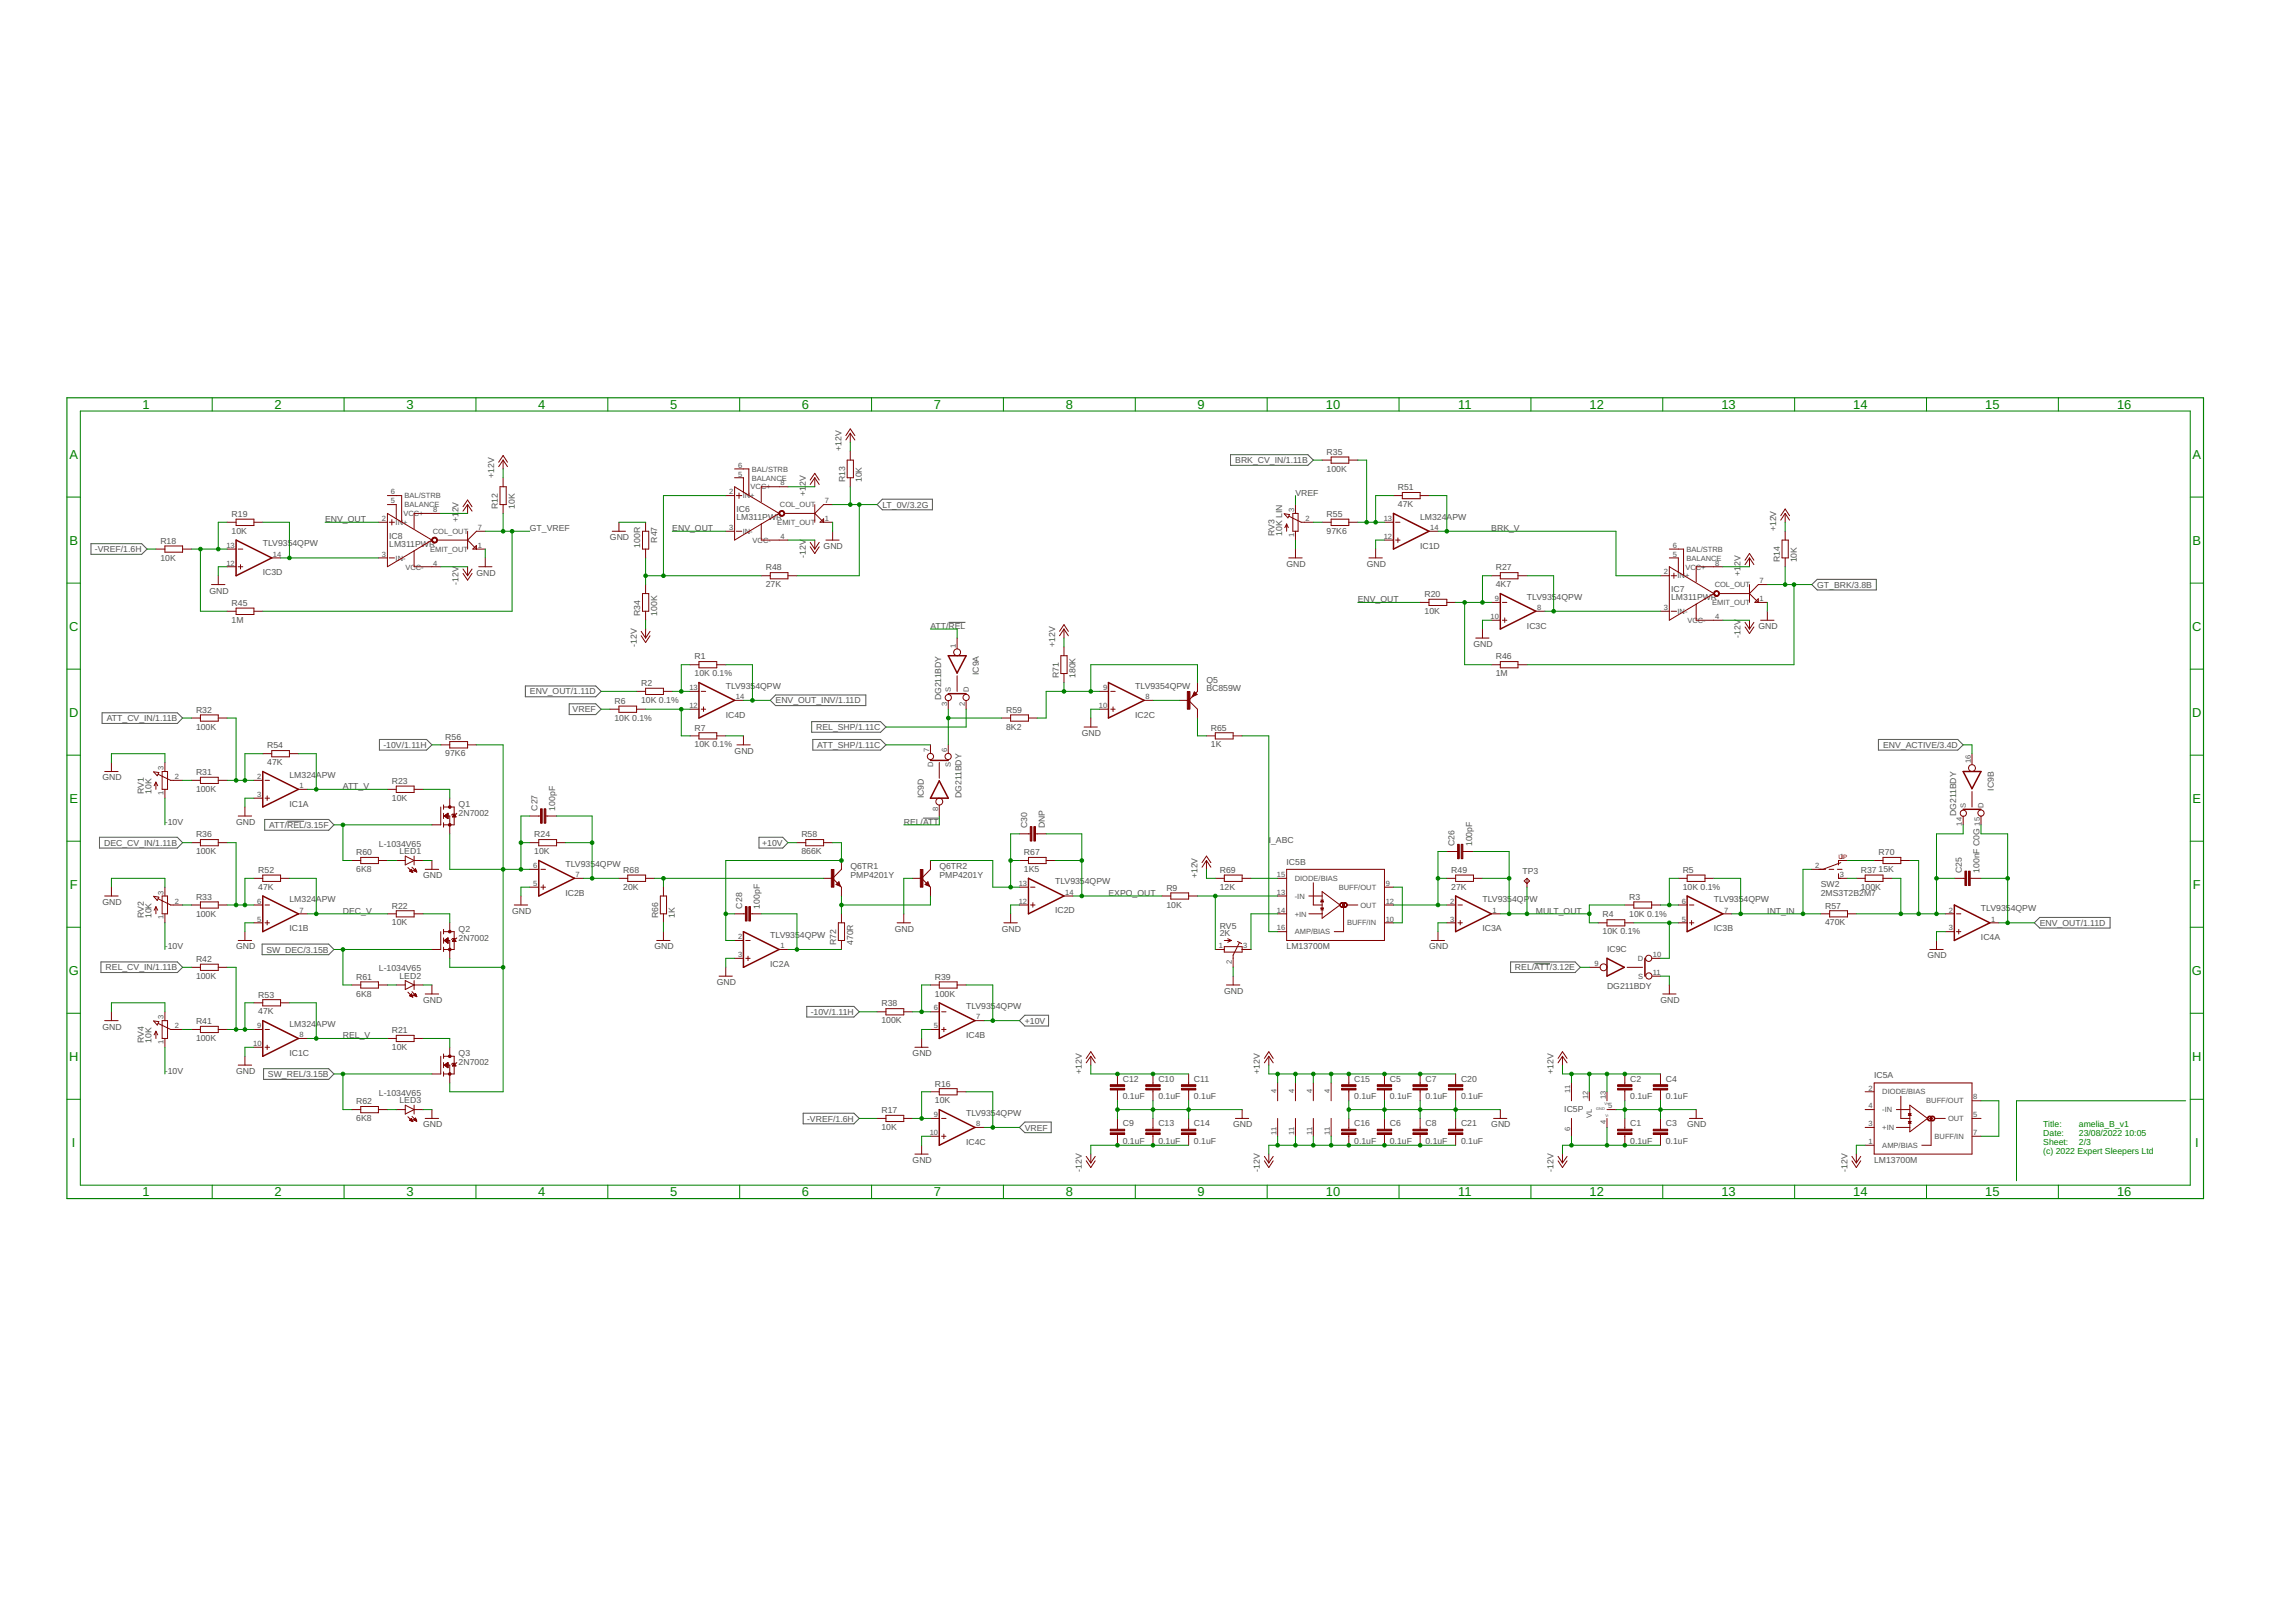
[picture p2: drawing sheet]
<svg xmlns="http://www.w3.org/2000/svg" width="297mm" height="210mm" viewBox="0 0 297 210" stroke-linecap="round" stroke-linejoin="round" font-family="sans-serif">
<defs><g id="words">
<g font-size="1.7" fill="#008000">
<text x="18.4" y="52.9">1</text>
<text x="35.5" y="52.9">2</text>
<text x="52.6" y="52.9">3</text>
<text x="69.6" y="52.9">4</text>
<text x="86.7" y="52.9">5</text>
<text x="103.8" y="52.9">6</text>
<text x="120.8" y="52.9">7</text>
<text x="137.9" y="52.9">8</text>
<text x="154.9" y="52.9">9</text>
<text x="171.5" y="52.9">10</text>
<text x="188.6" y="52.9">11</text>
<text x="205.6" y="52.9">12</text>
<text x="222.7" y="52.9">13</text>
<text x="239.8" y="52.9">14</text>
<text x="256.8" y="52.9">15</text>
<text x="273.9" y="52.9">16</text>
<text x="9" y="59.4">A</text>
<text x="283.7" y="59.4">A</text>
<text x="9" y="70.5">B</text>
<text x="283.7" y="70.5">B</text>
<text x="8.9" y="81.6">C</text>
<text x="283.6" y="81.6">C</text>
<text x="8.9" y="92.8">D</text>
<text x="283.6" y="92.8">D</text>
<text x="9" y="103.9">E</text>
<text x="283.7" y="103.9">E</text>
<text x="9" y="115">F</text>
<text x="283.7" y="115">F</text>
<text x="8.9" y="126.1">G</text>
<text x="283.6" y="126.1">G</text>
<text x="8.9" y="137.3">H</text>
<text x="283.6" y="137.3">H</text>
<text x="9.3" y="148.4">I</text>
<text x="284" y="148.4">I</text>
<text x="18.4" y="154.8">1</text>
<text x="35.5" y="154.8">2</text>
<text x="52.6" y="154.8">3</text>
<text x="69.6" y="154.8">4</text>
<text x="86.7" y="154.8">5</text>
<text x="103.8" y="154.8">6</text>
<text x="120.8" y="154.8">7</text>
<text x="137.9" y="154.8">8</text>
<text x="154.9" y="154.8">9</text>
<text x="171.5" y="154.8">10</text>
<text x="188.6" y="154.8">11</text>
<text x="205.6" y="154.8">12</text>
<text x="222.7" y="154.8">13</text>
<text x="239.8" y="154.8">14</text>
<text x="256.8" y="154.8">15</text>
<text x="273.9" y="154.8">16</text>
</g>
<g font-size="1.1" fill="#505050">
<text x="108.9" y="58.4" transform="rotate(-90 108.9 58.4)">+12V</text>
<text x="159.8" y="59.9">BRK_CV_IN/1.11B</text>
<text x="171.6" y="58.9">R35</text>
<text x="63.9" y="61.8" transform="rotate(-90 63.9 61.8)">+12V</text>
<text x="64.4" y="65.9" transform="rotate(-90 64.4 65.9)">R12</text>
<text x="66.6" y="65.9" transform="rotate(-90 66.6 65.9)">10K</text>
<text x="104.3" y="64.1" transform="rotate(-90 104.3 64.1)">+1</text>
<text x="104.3" y="62.9" transform="rotate(-90 104.3 62.9)">2V</text>
<text x="109.3" y="62.4" transform="rotate(-90 109.3 62.4)">R13</text>
<text x="111.5" y="62.4" transform="rotate(-90 111.5 62.4)">10K</text>
<text x="114.2" y="65.7">LT_0V/3.2G</text>
<text x="167.6" y="64.1">VREF</text>
<text x="171.6" y="61">100K</text>
<text x="180.8" y="65.6">47K</text>
<text x="180.8" y="63.5">R51</text>
<text x="12.3" y="71.5">-VREF/1.6H</text>
<text x="20.8" y="70.4">R18</text>
<text x="30" y="69.1">10K</text>
<text x="30" y="66.9">R19</text>
<text x="34" y="70.7">TLV9354QPW</text>
<text x="42.1" y="67.6">ENV_OUT</text>
<text x="50.4" y="70.8">LM311PWR</text>
<text x="50.4" y="69.7">IC8</text>
<text x="59.3" y="67.6" transform="rotate(-90 59.3 67.6)">+1</text>
<text x="59.3" y="66.3" transform="rotate(-90 59.3 66.3)">2V</text>
<text x="68.5" y="68.7">GT_VREF</text>
<text x="78.9" y="69.9">GND</text>
<text x="82.8" y="70.9" transform="rotate(-90 82.8 70.9)">100R</text>
<text x="85" y="70.2" transform="rotate(-90 85 70.2)">R47</text>
<text x="87" y="68.7">ENV_OUT</text>
<text x="95.3" y="67.3">LM311PWR</text>
<text x="95.3" y="66.3">IC6</text>
<text x="106.6" y="71">GND</text>
<text x="164.9" y="69.3" transform="rotate(-90 164.9 69.3)">RV3</text>
<text x="165.9" y="69.3" transform="rotate(-90 165.9 69.3)">10K LIN</text>
<text x="171.6" y="69.1">97K6</text>
<text x="171.6" y="66.9">R55</text>
<text x="183.7" y="67.2">LM324APW</text>
<text x="183.7" y="71">IC1D</text>
<text x="192.9" y="68.7">BRK_V</text>
<text x="229.8" y="68.7" transform="rotate(-90 229.8 68.7)">+12V</text>
<text x="20.8" y="72.5">10K</text>
<text x="27.1" y="76.8">GND</text>
<text x="34" y="74.4">IC3D</text>
<text x="59.3" y="75.7" transform="rotate(-90 59.3 75.7)">-12V</text>
<text x="61.6" y="74.5">GND</text>
<text x="99.1" y="76">27K</text>
<text x="99.1" y="73.8">R48</text>
<text x="104.3" y="72.2" transform="rotate(-90 104.3 72.2)">-12V</text>
<text x="166.4" y="73.4">GND</text>
<text x="175.7" y="78">ENV_OUT</text>
<text x="176.8" y="73.4">GND</text>
<text x="184.3" y="77.3">R20</text>
<text x="193.5" y="76">4K7</text>
<text x="193.5" y="73.8">R27</text>
<text x="197.5" y="77.6">TLV9354QPW</text>
<text x="216.2" y="77.7">LM311PWR</text>
<text x="216.2" y="76.6">IC7</text>
<text x="225.2" y="74.5" transform="rotate(-90 225.2 74.5)">+1</text>
<text x="225.2" y="73.2" transform="rotate(-90 225.2 73.2)">2V</text>
<text x="230.3" y="72.8" transform="rotate(-90 230.3 72.8)">R14</text>
<text x="232.4" y="72.8" transform="rotate(-90 232.4 72.8)">10K</text>
<text x="235.1" y="76.1">GT_BRK/3.8B</text>
<text x="30" y="80.6">1M</text>
<text x="30" y="78.4">R45</text>
<text x="82.4" y="83.7" transform="rotate(-90 82.4 83.7)">-12V</text>
<text x="82.8" y="79.7" transform="rotate(-90 82.8 79.7)">R34</text>
<text x="85" y="79.7" transform="rotate(-90 85 79.7)">100K</text>
<text x="120.4" y="81.4">ATT/REL</text>
<text x="136.5" y="83.7" transform="rotate(-90 136.5 83.7)">+12V</text>
<text x="184.3" y="79.5">10K</text>
<text x="190.6" y="83.7">GND</text>
<text x="197.5" y="81.4">IC3C</text>
<text x="225.2" y="82.6" transform="rotate(-90 225.2 82.6)">-12V</text>
<text x="227.5" y="81.4">GND</text>
<text x="68.6" y="89.9">ENV_OUT/1.11D</text>
<text x="82.9" y="88.8">R2</text>
<text x="89.9" y="87.5">10K 0.1%</text>
<text x="89.9" y="85.3">R1</text>
<text x="93.9" y="89.1">TLV9354QPW</text>
<text x="126.7" y="87.4" transform="rotate(-90 126.7 87.4)">IC9A</text>
<text x="137" y="87.7" transform="rotate(-90 137 87.7)">R71</text>
<text x="139.1" y="87.7" transform="rotate(-90 139.1 87.7)">180K</text>
<text x="146.9" y="89.1">TLV9354QPW</text>
<text x="156.1" y="89.5">BC859W</text>
<text x="156.1" y="88.3">Q5</text>
<text x="193.5" y="87.5">1M</text>
<text x="193.5" y="85.3">R46</text>
<text x="13.8" y="93.3">ATT_CV_IN/1.11B</text>
<text x="25.4" y="94.4">100K</text>
<text x="25.4" y="92.2">R32</text>
<text x="57.6" y="95.7">R56</text>
<text x="74.1" y="92.2">VREF</text>
<text x="79.5" y="93.3">10K 0.1%</text>
<text x="79.5" y="91.1">R6</text>
<text x="82.9" y="91">10K 0.1%</text>
<text x="89.9" y="94.6">R7</text>
<text x="93.9" y="92.9">IC4D</text>
<text x="100.3" y="91">ENV_OUT_INV/1.11D</text>
<text x="105.6" y="94.5">REL_SHP/1.11C</text>
<text x="121.8" y="90.6" transform="rotate(-90 121.8 90.6)">DG211BDY</text>
<text x="130.2" y="94.4">8K2</text>
<text x="130.2" y="92.2">R59</text>
<text x="140" y="95.2">GND</text>
<text x="146.9" y="92.9">IC2C</text>
<text x="156.7" y="94.6">R65</text>
<text x="13.3" y="101">GND</text>
<text x="25.4" y="100.3">R31</text>
<text x="34.6" y="99">47K</text>
<text x="34.6" y="96.9">R54</text>
<text x="37.5" y="100.6">LM324APW</text>
<text x="49.6" y="96.8">-10V/1.11H</text>
<text x="50.7" y="101.5">R23</text>
<text x="57.6" y="97.9">97K6</text>
<text x="89.9" y="96.7">10K 0.1%</text>
<text x="95" y="97.5">GND</text>
<text x="105.7" y="96.8">ATT_SHP/1.11C</text>
<text x="156.7" y="96.7">1K</text>
<text x="243.6" y="96.8">ENV_ACTIVE/3.4D</text>
<text x="18.6" y="102.7" transform="rotate(-90 18.6 102.7)">RV1</text>
<text x="19.6" y="102.7" transform="rotate(-90 19.6 102.7)">10K</text>
<text x="21.3" y="106.7">-10V</text>
<text x="25.4" y="102.5">100K</text>
<text x="30.5" y="106.7">GND</text>
<text x="34.8" y="107.1">ATT/REL/3.15F</text>
<text x="37.5" y="104.4">IC1A</text>
<text x="44.4" y="102.1">ATT_V</text>
<text x="50.7" y="103.6">10K</text>
<text x="59.3" y="105.6">2N7002</text>
<text x="59.3" y="104.4">Q1</text>
<text x="69.5" y="104.9" transform="rotate(-90 69.5 104.9)">C27</text>
<text x="71.8" y="104.9" transform="rotate(-90 71.8 104.9)">100pF</text>
<text x="116.9" y="106.7">REL/ATT</text>
<text x="119.5" y="103.3" transform="rotate(-90 119.5 103.3)">IC9D</text>
<text x="124.4" y="103.3" transform="rotate(-90 124.4 103.3)">DG211BDY</text>
<text x="132.9" y="107.2" transform="rotate(-90 132.9 107.2)">C30</text>
<text x="135.2" y="107.2" transform="rotate(-90 135.2 107.2)">DNP</text>
<text x="253.1" y="105.6" transform="rotate(-90 253.1 105.6)">DG211BDY</text>
<text x="258" y="102.3" transform="rotate(-90 258 102.3)">IC9B</text>
<text x="13.5" y="109.5">DEC_CV_IN/1.11B</text>
<text x="25.4" y="110.5">100K</text>
<text x="25.4" y="108.4">R36</text>
<text x="33.4" y="113">R52</text>
<text x="46.1" y="112.8">6K8</text>
<text x="46.1" y="110.7">R60</text>
<text x="49" y="109.6">L-1034V65</text>
<text x="51.7" y="110.5">LED1</text>
<text x="54.7" y="113.7">GND</text>
<text x="69.1" y="110.5">10K</text>
<text x="69.1" y="108.4">R24</text>
<text x="73.2" y="112.2">TLV9354QPW</text>
<text x="80.6" y="113">R68</text>
<text x="98.6" y="109.5">+10V</text>
<text x="103.7" y="110.5">866K</text>
<text x="103.7" y="108.4">R58</text>
<text x="110" y="113.7">PMP4201Y</text>
<text x="110" y="112.5">Q6TR1</text>
<text x="121.5" y="113.7">PMP4201Y</text>
<text x="121.5" y="112.5">Q6TR2</text>
<text x="132.5" y="112.8">1K5</text>
<text x="132.5" y="110.7">R67</text>
<text x="154.9" y="113.7" transform="rotate(-90 154.9 113.7)">+12V</text>
<text x="157.8" y="113">R69</text>
<text x="164.1" y="109">I</text>
<text x="164.5" y="109">_ABC</text>
<text x="166.4" y="111.9">IC5B</text>
<text x="187.8" y="113">R49</text>
<text x="188.2" y="109.5" transform="rotate(-90 188.2 109.5)">C26</text>
<text x="190.5" y="109.5" transform="rotate(-90 190.5 109.5)">100pF</text>
<text x="197" y="113.1">TP3</text>
<text x="217.7" y="113">R5</text>
<text x="240.7" y="113">R37</text>
<text x="243" y="112.8">15K</text>
<text x="243" y="110.7">R70</text>
<text x="253.8" y="113" transform="rotate(-90 253.8 113)">C25</text>
<text x="256.1" y="113" transform="rotate(-90 256.1 113)">100nF C0G</text>
<text x="13.3" y="117.1">GND</text>
<text x="18.6" y="118.8" transform="rotate(-90 18.6 118.8)">RV2</text>
<text x="19.6" y="118.8" transform="rotate(-90 19.6 118.8)">10K</text>
<text x="25.4" y="118.6">100K</text>
<text x="25.4" y="116.4">R33</text>
<text x="33.4" y="115.2">47K</text>
<text x="37.5" y="116.8">LM324APW</text>
<text x="44.4" y="118.3">DEC_V</text>
<text x="50.7" y="119.8">10K</text>
<text x="50.7" y="117.6">R22</text>
<text x="66.2" y="118.3">GND</text>
<text x="73.2" y="115.9">IC2B</text>
<text x="80.6" y="115.2">20K</text>
<text x="85.1" y="118.8" transform="rotate(-90 85.1 118.8)">R66</text>
<text x="87.3" y="118.8" transform="rotate(-90 87.3 118.8)">1K</text>
<text x="96" y="117.6" transform="rotate(-90 96 117.6)">C28</text>
<text x="98.3" y="117.6" transform="rotate(-90 98.3 117.6)">100pF</text>
<text x="136.5" y="114.5">TLV9354QPW</text>
<text x="136.5" y="118.2">IC2D</text>
<text x="143.4" y="116">EXPO_OUT</text>
<text x="150.9" y="117.5">10K</text>
<text x="150.9" y="115.3">R9</text>
<text x="157.8" y="115.2">12K</text>
<text x="187.8" y="115.2">27K</text>
<text x="191.8" y="116.8">TLV9354QP</text>
<text x="197.9" y="116.8">W</text>
<text x="198.7" y="118.3">MULT_OUT</text>
<text x="207.3" y="118.7">R4</text>
<text x="210.8" y="118.6">10K 0.1%</text>
<text x="210.8" y="116.4">R3</text>
<text x="217.7" y="115.2">10K 0.1%</text>
<text x="221.7" y="116.8">TLV9354QPW</text>
<text x="228.6" y="118.3">INT_IN</text>
<text x="235.6" y="116">2MS3T2B2M7</text>
<text x="235.6" y="114.8">SW2</text>
<text x="236.1" y="119.8">470K</text>
<text x="236.1" y="117.6">R57</text>
<text x="240.7" y="115.2">100K</text>
<text x="256.3" y="117.9">TLV9354QPW</text>
<text x="263.9" y="119.8">ENV_OUT/1.11D</text>
<text x="13.7" y="125.6">REL_CV_IN/1.11B</text>
<text x="21.3" y="122.9">-10V</text>
<text x="25.4" y="124.5">R42</text>
<text x="30.5" y="122.9">GND</text>
<text x="34.5" y="123.3">SW_DEC/3.15B</text>
<text x="37.5" y="120.5">IC1B</text>
<text x="49" y="125.7">L-1034V65</text>
<text x="59.3" y="121.7">2N7002</text>
<text x="59.3" y="120.6">Q2</text>
<text x="84.7" y="122.9">GND</text>
<text x="99.6" y="121.4">TLV9354QPW</text>
<text x="99.6" y="125.1">IC2A</text>
<text x="108.2" y="122.3" transform="rotate(-90 108.2 122.3)">R72</text>
<text x="110.4" y="122.3" transform="rotate(-90 110.4 122.3)">470R</text>
<text x="115.8" y="120.6">GND</text>
<text x="129.6" y="120.6">GND</text>
<text x="157.8" y="121.1">2K</text>
<text x="157.8" y="120.2">RV5</text>
<text x="166.4" y="122.9">LM13700M</text>
<text x="184.9" y="122.9">GND</text>
<text x="191.8" y="120.5">IC3A</text>
<text x="196" y="125.6">REL/ATT/3.12E</text>
<text x="207.3" y="120.9">10K 0.1%</text>
<text x="207.9" y="123.2">IC9C</text>
<text x="221.7" y="120.5">IC3B</text>
<text x="249.4" y="124">GND</text>
<text x="256.3" y="121.7">IC4A</text>
<text x="25.4" y="126.7">100K</text>
<text x="33.4" y="131.3">47K</text>
<text x="33.4" y="129.1">R53</text>
<text x="46.1" y="129">6K8</text>
<text x="46.1" y="126.8">R61</text>
<text x="51.7" y="126.7">LED2</text>
<text x="54.7" y="129.8">GND</text>
<text x="92.7" y="127.5">GND</text>
<text x="104.9" y="131.3">-10V/1.11H</text>
<text x="114" y="130.2">R38</text>
<text x="121" y="129">100K</text>
<text x="121" y="126.8">R39</text>
<text x="125" y="130.6">TLV9354QPW</text>
<text x="158.4" y="128.6">GND</text>
<text x="207.9" y="128">DG211BDY</text>
<text x="214.8" y="129.8">GND</text>
<text x="13.3" y="133.2">GND</text>
<text x="18.6" y="135" transform="rotate(-90 18.6 135)">RV4</text>
<text x="19.6" y="135" transform="rotate(-90 19.6 135)">10K</text>
<text x="25.4" y="134.7">100K</text>
<text x="25.4" y="132.6">R41</text>
<text x="37.5" y="132.9">LM324APW</text>
<text x="37.5" y="136.6">IC1C</text>
<text x="44.4" y="134.4">REL_V</text>
<text x="50.7" y="135.9">10K</text>
<text x="50.7" y="133.7">R21</text>
<text x="59.3" y="137.8">2N7002</text>
<text x="59.3" y="136.7">Q3</text>
<text x="114" y="132.4">100K</text>
<text x="118.1" y="136.7">GND</text>
<text x="125" y="134.3">IC4B</text>
<text x="132.6" y="132.5">+10V</text>
<text x="21.3" y="139">-10V</text>
<text x="30.5" y="139">GND</text>
<text x="34.7" y="139.4">SW_REL/3.15B</text>
<text x="46.1" y="142.9">R62</text>
<text x="49" y="141.8">L-1034V65</text>
<text x="51.7" y="142.8">LED3</text>
<text x="121" y="142.8">10K</text>
<text x="121" y="140.6">R16</text>
<text x="140" y="139" transform="rotate(-90 140 139)">+12V</text>
<text x="145.3" y="142.3">0.1uF</text>
<text x="145.3" y="140">C12</text>
<text x="149.9" y="142.3">0.1uF</text>
<text x="149.9" y="140">C10</text>
<text x="154.5" y="142.3">0.1uF</text>
<text x="154.5" y="140">C11</text>
<text x="163" y="139" transform="rotate(-90 163 139)">+12V</text>
<text x="175.2" y="142.3">0.1uF</text>
<text x="175.2" y="140">C15</text>
<text x="179.8" y="142.3">0.1uF</text>
<text x="179.8" y="140">C5</text>
<text x="184.4" y="142.3">0.1uF</text>
<text x="184.4" y="140">C7</text>
<text x="189" y="142.3">0.1uF</text>
<text x="189" y="140">C20</text>
<text x="201" y="139" transform="rotate(-90 201 139)">+12V</text>
<text x="202.4" y="143.9">IC5P</text>
<text x="210.9" y="142.3">0.1uF</text>
<text x="210.9" y="140">C2</text>
<text x="215.5" y="142.3">0.1uF</text>
<text x="215.5" y="140">C4</text>
<text x="242.5" y="139.6">IC5A</text>
<text x="46.1" y="145.1">6K8</text>
<text x="54.7" y="145.9">GND</text>
<text x="104.4" y="145.1">-VREF/1.6H</text>
<text x="114" y="146.2">10K</text>
<text x="114" y="144.1">R17</text>
<text x="125" y="144.4">TLV9354QPW</text>
<text x="125" y="148.1">IC4C</text>
<text x="132.6" y="146.3">VREF</text>
<text x="145.3" y="148">0.1uF</text>
<text x="145.3" y="145.7">C9</text>
<text x="149.9" y="148">0.1uF</text>
<text x="149.9" y="145.7">C13</text>
<text x="154.5" y="148">0.1uF</text>
<text x="154.5" y="145.7">C14</text>
<text x="159.5" y="145.9">GND</text>
<text x="175.2" y="148">0.1uF</text>
<text x="175.2" y="145.7">C16</text>
<text x="179.8" y="148">0.1uF</text>
<text x="179.8" y="145.7">C6</text>
<text x="184.4" y="148">0.1uF</text>
<text x="184.4" y="145.7">C8</text>
<text x="189" y="148">0.1uF</text>
<text x="189" y="145.7">C21</text>
<text x="192.9" y="145.9">GND</text>
<text x="210.9" y="148">0.1uF</text>
<text x="210.9" y="145.7">C1</text>
<text x="215.5" y="148">0.1uF</text>
<text x="215.5" y="145.7">C3</text>
<text x="218.3" y="145.9">GND</text>
<text x="118.1" y="150.5">GND</text>
<text x="140" y="151.7" transform="rotate(-90 140 151.7)">-12V</text>
<text x="163" y="151.7" transform="rotate(-90 163 151.7)">-12V</text>
<text x="201" y="151.7" transform="rotate(-90 201 151.7)">-12V</text>
<text x="239" y="151.7" transform="rotate(-90 239 151.7)">-12V</text>
<text x="242.5" y="150.5">LM13700M</text>
</g>
<g font-size="1.1" fill="#008000">
<text x="264.3" y="145.9">Title:</text>
<text x="264.3" y="147">Date:</text>
<text x="264.3" y="148.2">Sheet:</text>
<text x="264.3" y="149.4">(c) 2022 Expert Sleepers Ltd</text>
<text x="269" y="145.9">amelia_B_v1</text>
<text x="269" y="147">23/08/2022</text>
<text x="269" y="148.2">2/3</text>
<text x="274.9" y="147">10:05</text>
</g>
<g font-size="1" fill="#505050">
<text x="50.6" y="64">6</text>
<text x="50.6" y="65.1">5</text>
<text x="52.3" y="64.5">BAL/STRB</text>
<text x="52.3" y="65.6">BALANCE</text>
<text x="94.3" y="64">2</text>
<text x="95.5" y="60.5">6</text>
<text x="95.5" y="61.7">5</text>
<text x="96.1" y="64.5">IN+</text>
<text x="97.1" y="63.3">VCC+</text>
<text x="97.2" y="61">BAL/STRB</text>
<text x="97.2" y="62.2">BALANCE</text>
<text x="100.9" y="65.6">COL_OUT</text>
<text x="101" y="62.8">8</text>
<text x="106.7" y="65.1">7</text>
<text x="29.3" y="70.9">13</text>
<text x="49.4" y="67.4">2</text>
<text x="51.2" y="67.9">IN+</text>
<text x="52.2" y="66.8">VCC+</text>
<text x="55.6" y="71.4">EMIT_OUT</text>
<text x="56" y="69.1">COL_OUT</text>
<text x="56" y="66.3">8</text>
<text x="61.8" y="70.9">1</text>
<text x="61.8" y="68.6">7</text>
<text x="94.3" y="68.6">3</text>
<text x="96.1" y="69.1">IN-</text>
<text x="97.4" y="70.3">VCC-</text>
<text x="100.6" y="67.9">EMIT_OUT</text>
<text x="101" y="69.7">4</text>
<text x="106.7" y="67.4">1</text>
<text x="167.4" y="69.5" transform="rotate(-90 167.4 69.5)">1</text>
<text x="167.4" y="66.3" transform="rotate(-90 167.4 66.3)">3</text>
<text x="168.9" y="67.4">2</text>
<text x="179" y="67.4">13</text>
<text x="179" y="69.7">12</text>
<text x="185" y="68.6">14</text>
<text x="216.4" y="70.9">6</text>
<text x="218.2" y="71.4">BAL/STRB</text>
<text x="29.3" y="73.2">12</text>
<text x="35.3" y="72">14</text>
<text x="49.4" y="72">3</text>
<text x="51.2" y="72.5">IN-</text>
<text x="52.4" y="73.7">VCC-</text>
<text x="56" y="73.2">4</text>
<text x="193.4" y="77.8">9</text>
<text x="215.3" y="74.3">2</text>
<text x="216.4" y="72">5</text>
<text x="217" y="74.8">IN+</text>
<text x="218" y="73.7">VCC+</text>
<text x="218.2" y="72.5">BALANCE</text>
<text x="221.8" y="76">COL_OUT</text>
<text x="221.9" y="73.2">8</text>
<text x="227.6" y="77.8">1</text>
<text x="227.6" y="75.5">7</text>
<text x="123.7" y="83.8" transform="rotate(-90 123.7 83.8)">1</text>
<text x="192.8" y="80.1">10</text>
<text x="198.9" y="78.9">8</text>
<text x="215.3" y="78.9">3</text>
<text x="217" y="79.5">IN-</text>
<text x="218.3" y="80.6">VCC-</text>
<text x="221.5" y="78.3">EMIT_OUT</text>
<text x="221.9" y="80.1">4</text>
<text x="89.2" y="89.3">13</text>
<text x="123" y="89.6" transform="rotate(-90 123 89.6)">S</text>
<text x="125.3" y="89.6" transform="rotate(-90 125.3 89.6)">D</text>
<text x="142.7" y="89.3">9</text>
<text x="89.2" y="91.6">12</text>
<text x="95.2" y="90.5">14</text>
<text x="122.5" y="91.3" transform="rotate(-90 122.5 91.3)">3</text>
<text x="124.8" y="91.3" transform="rotate(-90 124.8 91.3)">2</text>
<text x="142.2" y="91.6">10</text>
<text x="148.2" y="90.5">8</text>
<text x="21.2" y="99.7" transform="rotate(-90 21.2 99.7)">3</text>
<text x="22.6" y="100.8">2</text>
<text x="33.3" y="100.8">2</text>
<text x="38.8" y="102">1</text>
<text x="120.2" y="97.4" transform="rotate(-90 120.2 97.4)">7</text>
<text x="120.7" y="99.3" transform="rotate(-90 120.7 99.3)">D</text>
<text x="122.5" y="97.4" transform="rotate(-90 122.5 97.4)">6</text>
<text x="123" y="99.2" transform="rotate(-90 123 99.2)">S</text>
<text x="255" y="98.8" transform="rotate(-90 255 98.8)">16</text>
<text x="21.2" y="102.9" transform="rotate(-90 21.2 102.9)">1</text>
<text x="33.3" y="103.1">3</text>
<text x="121.4" y="104.9" transform="rotate(-90 121.4 104.9)">8</text>
<text x="253.8" y="106.8" transform="rotate(-90 253.8 106.8)">14</text>
<text x="254.3" y="104.5" transform="rotate(-90 254.3 104.5)">S</text>
<text x="256.1" y="106.8" transform="rotate(-90 256.1 106.8)">15</text>
<text x="256.6" y="104.5" transform="rotate(-90 256.6 104.5)">D</text>
<text x="69" y="112.3">6</text>
<text x="74.5" y="113.5">7</text>
<text x="165.2" y="113.5">15</text>
<text x="234.8" y="112.3">2</text>
<text x="238" y="113.5">3</text>
<text x="238" y="111.2">1</text>
<text x="21.2" y="119" transform="rotate(-90 21.2 119)">1</text>
<text x="21.2" y="115.8" transform="rotate(-90 21.2 115.8)">3</text>
<text x="22.6" y="116.9">2</text>
<text x="33.3" y="116.9">6</text>
<text x="33.3" y="119.3">5</text>
<text x="38.8" y="118.1">7</text>
<text x="69" y="114.6">5</text>
<text x="131.8" y="114.6">13</text>
<text x="131.8" y="116.9">12</text>
<text x="137.8" y="115.8">14</text>
<text x="165.2" y="118.1">14</text>
<text x="165.2" y="115.8">13</text>
<text x="167.5" y="118.6">+IN</text>
<text x="167.5" y="116.3">-IN</text>
<text x="167.5" y="114">DIODE/BIAS</text>
<text x="173.2" y="115.2">BUFF/OUT</text>
<text x="174.3" y="119.8">BUFF/IN</text>
<text x="176" y="117.5">OUT</text>
<text x="179.3" y="119.3">10</text>
<text x="179.3" y="114.6">9</text>
<text x="179.3" y="116.9">12</text>
<text x="187.6" y="116.9">2</text>
<text x="187.6" y="119.3">3</text>
<text x="193.1" y="118.1">1</text>
<text x="217.6" y="116.9">6</text>
<text x="217.6" y="119.3">5</text>
<text x="223" y="118.1">7</text>
<text x="252.1" y="118.1">2</text>
<text x="257.6" y="119.3">1</text>
<text x="95.5" y="121.6">2</text>
<text x="95.5" y="123.9">3</text>
<text x="101" y="122.7">1</text>
<text x="157.7" y="122.7">1</text>
<text x="159.4" y="124.7" transform="rotate(-90 159.4 124.7)">2</text>
<text x="160.8" y="122.7">3</text>
<text x="165.2" y="120.4">16</text>
<text x="167.5" y="120.9">AMP/BIAS</text>
<text x="206.3" y="125">9</text>
<text x="211.9" y="124.4">D</text>
<text x="213.8" y="123.9">10</text>
<text x="252.1" y="120.4">3</text>
<text x="21.2" y="131.9" transform="rotate(-90 21.2 131.9)">3</text>
<text x="120.8" y="130.8">6</text>
<text x="126.3" y="131.9">7</text>
<text x="212" y="126.7">S</text>
<text x="213.8" y="126.2">11</text>
<text x="21.2" y="135.1" transform="rotate(-90 21.2 135.1)">1</text>
<text x="22.6" y="133.1">2</text>
<text x="32.8" y="135.4">10</text>
<text x="33.3" y="133.1">9</text>
<text x="38.8" y="134.2">8</text>
<text x="120.8" y="133.1">5</text>
<text x="165.1" y="141.4" transform="rotate(-90 165.1 141.4)">4</text>
<text x="167.4" y="141.4" transform="rotate(-90 167.4 141.4)">4</text>
<text x="169.7" y="141.4" transform="rotate(-90 169.7 141.4)">4</text>
<text x="172" y="141.4" transform="rotate(-90 172 141.4)">4</text>
<text x="203.1" y="141.4" transform="rotate(-90 203.1 141.4)">11</text>
<text x="205.4" y="142.3" transform="rotate(-90 205.4 142.3)">12</text>
<text x="207.7" y="142.3" transform="rotate(-90 207.7 142.3)">13</text>
<text x="208.1" y="143.4">5</text>
<text x="241.7" y="143.4">4</text>
<text x="241.7" y="141.1">2</text>
<text x="243.5" y="143.9">-IN</text>
<text x="243.5" y="141.6">DIODE/BIAS</text>
<text x="249.2" y="142.8">BUFF/OUT</text>
<text x="255.3" y="142.3">8</text>
<text x="120.3" y="146.9">10</text>
<text x="120.8" y="144.6">9</text>
<text x="126.3" y="145.7">8</text>
<text x="165.1" y="146.8" transform="rotate(-90 165.1 146.8)">11</text>
<text x="167.4" y="146.8" transform="rotate(-90 167.4 146.8)">11</text>
<text x="169.7" y="146.8" transform="rotate(-90 169.7 146.8)">11</text>
<text x="172" y="146.8" transform="rotate(-90 172 146.8)">11</text>
<text x="203.1" y="146.4" transform="rotate(-90 203.1 146.4)">6</text>
<text x="206" y="144.7" transform="rotate(-90 206 144.7)">VL</text>
<text x="207.7" y="145.5" transform="rotate(-90 207.7 145.5)">4</text>
<text x="241.7" y="145.7">3</text>
<text x="241.7" y="148">1</text>
<text x="243.5" y="146.2">+IN</text>
<text x="243.5" y="148.5">AMP/BIAS</text>
<text x="250.3" y="147.4">BUFF/IN</text>
<text x="252" y="145.1">OUT</text>
<text x="255.3" y="146.9">7</text>
<text x="255.3" y="144.6">5</text>
</g>
<text font-size=".8" fill="#800000" x="237.9" y="111.1">UP</text>
<g font-size=".5" fill="#505050">
<text x="206.5" y="143.7">GND</text>
<text x="207.6" y="143">V+</text>
<text x="207.7" y="144.5">V-</text>
</g>
</g></defs>
<g fill="none" stroke="#505050" stroke-width=".13">
<path d="M159.2 58.8h10l.7 .7-.7 .7h-10zM11.8 70.4h6.5l.7 .7-.7 .6h-6.5zM114.2 64.6h6.4v1.4h-6.4l-.7-.7zM234.4 75.6l.7-.6h7.6v1.3h-7.6zM13.2 92.2h9.7l.7 .7-.7 .7h-9.7zM49.1 95.7h6.1l.7 .7-.7 .7h-6.1zM68 88.8h9.1l.7 .7-.7 .7h-9.1zM73.6 91.1h3.5l.7 .7-.7 .7h-3.5zM100.3 89.9h11.7v1.4h-11.7l-.6-.7zM105 93.4h8.9l.7 .7-.7 .7h-8.9zM105.2 95.7h8.7l.7 .7-.7 .7h-8.7zM122.7 80.5h2.2"/>
<path d="M243 95.7h10.3l.7 .7-.7 .7h-10.3zM12.9 108.4h10l.7 .7-.7 .6h-10zM34.2 106h8.3l.7 .7-.7 .7h-8.3zM37.2 106.3h2.1M98.2 108.4h3.1l.6 .7-.6 .6h-3.1zM119.4 105.9h2.1M263.2 119.4l.7-.7h9.1v1.4h-9.1zM13.1 124.5h9.8l.7 .7-.7 .7h-9.8zM33.9 122.2h8.6l.7 .7-.7 .6h-8.6zM34.1 138.3h8.4l.7 .7-.7 .7h-8.4zM104.4 130.2h6.1l.7 .7-.7 .7h-6.1zM131.9 132.1l.7-.7h3.1v1.4h-3.1z"/>
<path d="M195.4 124.5h8.4l.6 .7-.6 .7h-8.4zM198.5 124.7h2M103.9 144.1h6.6l.7 .6-.7 .7h-6.6zM132.6 145.2h3.4v1.4h-3.4l-.7-.7z"/>
</g>
<g fill="none" stroke="#800000" stroke-width=".13">
<path d="M64.5 59.8l.6-.9 .6 .9M65.1 59.5v1.2M65.1 59.5l.6 .9M65.1 59.5l-.6 .9M109.4 56.4l.6-.9 .6 .9M109.6 59.5h.8v2.3h-.8zM110 56.1v1.1M110 58.4v1.1M110 56.1l.6 .8M110 56.1l-.6 .8M171 59.5h1.2M172.2 59.1h2.3v.8h-2.3z"/>
<path d="M174.5 59.5h1.2M20.2 71.1h1.1M21.3 70.7h2.3v.8h-2.3zM23.6 71.1h1.2M27.4 75.6h1.7M28.2 74.5v1.1M29.4 71.1h1.1M29.4 67.6h1.1M29.4 73.3h1.1M29.4 79.1h1.1M30.5 67.2h2.4v.8h-2.4zM30.5 78.7h2.4v.8h-2.4z"/>
<path d="M30.8 71.1h.6M30.8 73.3h.6M31.1 73.1v.5M32.9 67.6h1.1M32.9 79.1h1.1M35.2 72.2h1.1M49 67.6h1.1M49 72.2h1.1M50.1 65.3h1.2v1.8M50.1 64.1h1.9v3.4M50.4 67.6h.6M50.4 72.2h.6"/>
<path d="M50.7 67.2v.7M51.3 67.1l-1.2-.7v6.9l3.5-2M51.3 67.1l4.6 2.8-2.3 1.4M53.6 71.3v2h3.4M56.6 69.9h3.9M57 66.4h-3.4v2M59.9 65.6l.6-.9 .6 .9M59.9 73.6l.6 .9M59.9 74.2l.6 .9 .6-.9M60.5 65.3v1.1M60.5 68.7v2.4M60.5 73.3v1.2"/>
<path d="M60.5 69.9l1.1 1.2v-.5l-.4 .5h1.6M60.5 65.3l.6 .8M60.5 65.3l-.6 .8M61.1 73.6l-.6 .9M61.9 73.3h1.7M62.8 68.7h-1.2l-1.1 1.2M62.8 72.2v1.1M64.7 63h.8v2.3h-.8zM65.1 61.8v1.2M65.1 65.3v1.1M79.2 68.7h1.7M80.1 67.6v1.1"/>
<path d="M83.1 68.7h.8v2.4h-.8zM83.1 76.8h.8v2.3h-.8zM83.5 67.6v1.1M83.5 71.1v1.1M83.5 75.6v1.2M83.5 79.1v1.2M93.9 68.7h1.1M93.9 64.1h1.1M95 61.8h1.2v1.9M95 60.7h1.9v3.3M95.3 68.7h.7M95.3 64.1h.7"/>
<path d="M95.6 63.8v.7M96.2 63.7l-1.2-.7v6.9l3.5-2.1M96.2 63.7l4.6 2.7-2.3 1.4M98.5 67.8v2.1h3.4M98.5 74.5h1.2M99.7 74.1h2.2v.8h-2.2zM101.5 66.4h3.9M101.9 63h-3.4v1.9M101.9 74.5h1.2M104.8 62.1l.6-.8 .6 .8M104.8 70.2l.6 .9M104.8 70.8l.6 .8 .6-.8"/>
<path d="M105.4 66.4l1.2 1.2v-.5l-.5 .5h1.6M105.4 61.8v1.2M105.4 65.3v2.3M105.4 69.9v1.2M105.4 61.8l.6 .9M105.4 61.8l-.6 .9M106 70.2l-.6 .9M106.8 69.9h1.8M107.7 65.3h-1.1l-1.2 1.1M107.7 68.7v1.2M110 61.8v1.2M166.1 66.5l.7 .1-.2 .4z"/>
<path d="M166.5 67.8v.9M166.5 67.8l-.3 .5M166.5 67.8l.2 .5M166.7 72.2h1.8M166.8 66.8l1.5 .8h1.6M167.3 66.4h.6v2.3h-.6zM167.6 65.3v1.1M167.6 68.7v1.2M167.6 71.1v1.1M171 67.6h1.2M172.2 67.2h2.3v.8h-2.3zM174.5 67.6h1.2"/>
<path d="M177.1 72.2h1.7M178 71.1v1.1M179.1 67.6h1.2M179.1 69.9h1.2M180.3 64.1h1.1M180.6 67.6h.5M180.6 69.9h.5M180.8 69.6v.6M181.4 63.7h2.3v.8h-2.3zM183.7 64.1h1.2M183.7 78h1.2M184.9 68.7h1.1"/>
<path d="M184.9 77.6h2.3v.8h-2.3zM187.2 78h1.1M192.9 78h1.2M192.9 74.5h1.2M194.1 74.1h2.3v.8h-2.3zM194.4 78h.5M194.7 80v.5M196.4 74.5h1.1M198.7 79.1h1.2M214.8 74.5h1.2M214.8 79.1h1.2M216 71.1h1.8v3.3"/>
<path d="M216 72.2h1.1v1.8M216.2 74.5h.7M216.2 79.1h.7M216.6 74.2v.6M217.1 74l-1.1-.7v7l3.4-2.1M217.1 74l4.6 2.8-2.3 1.4M219.4 78.2v2.1h3.5M222.4 76.8h3.9M222.9 73.3h-3.5v2M225.8 72.5l.5-.9 .6 .9M226.3 76.8l1.2 1.2v-.5l-.5 .5h1.6M226.3 72.2v1.1"/>
<path d="M226.3 75.6v2.4M226.3 72.2l.6 .9M226.3 72.2l-.5 .9M228.6 75.6h-1.1l-1.2 1.2M228.6 79.1v1.2M230.4 66.7l.5-.8 .6 .8M230.5 69.9h.9v2.3h-.9zM230.9 66.4v1.2M230.9 68.7v1.2M230.9 72.2v1.1M230.9 66.4l.6 .9M230.9 66.4l-.5 .9"/>
<path d="M13.5 99.8h1.8M14.4 98.7v1.1M19.9 99.9l.7 .1-.3 .4zM21 99.8h.7v2.4h-.7zM21.3 98.7v1.1M24.8 92.9h1.1M25.9 92.5h2.3v.8h-2.3zM28.2 92.9h1.2M34 97.5h1.2M35.2 97.1h2.2v.8h-2.2zM37.4 97.5h1.2M57 96.4h1.2"/>
<path d="M58.2 96h2.3v.8h-2.3zM60.5 96.4h1.1M78.9 91.8h1.2M80.1 91.4h2.3v.8h-2.3zM82.4 91.8h1.1M82.4 89.5h1.1M83 81.7l.5 .9M83 82.3l.5 .8 .6-.8M83.5 81.4v1.2M83.5 89.1h2.3v.8h-2.3zM84.1 81.7l-.6 .9M85.8 89.5h1.2"/>
<path d="M89.3 91.8h1.1M89.3 89.5h1.1M89.3 86h1.1M89.3 95.2h1.1M90.4 85.6h2.3v.8h-2.3zM90.4 94.8h2.3v.8h-2.3zM90.7 91.8h.6M90.7 89.5h.6M91 91.5v.6M92.7 86h1.2M92.7 95.2h1.2M95 90.6h1.2"/>
<path d="M95.3 96.4h1.7M96.2 95.2v1.2M120.4 96.4v1.1M121.5 98.7v2M122.7 90.6v1.2M122.7 96.4v1.1M123.8 82.6v1.4M123.8 87.5v2M125 90.6v1.2M129.6 92.9h1.1M130.7 92.5h2.4v.8h-2.4zM133.1 92.9h1.1"/>
<path d="M137.1 81.7l.5-.9 .6 .9M137.2 84.9h.8v2.3h-.8zM137.6 81.4v1.2M137.6 83.7v1.2M137.6 87.2v1.1M137.6 81.4l.6 .9M137.6 81.4l-.5 .9M140.3 94.1h1.7M141.1 92.9v1.2M142.3 91.8h1.1M142.3 89.5h1.1M143.7 91.8h.6"/>
<path d="M143.7 89.5h.6M144 91.5v.6M148 90.6h1.2M152.6 90.6h1.2M153.8 90.6l1.1 1.2v1.1M154.2 90.2l-.4 .4M154.3 90l-.1 .2M154.5 89.5l.4 .4-.7 .3zM154.5 89.6l.2 .3-.4 .1zM154.5 89.8l.1 .1M154.9 88.3v1.2l-.6 .5M156.1 95.2h1.1"/>
<path d="M157.2 94.8h2.3v.8h-2.3zM159.5 95.2h1.2M190.9 82.6h1.7M191.8 81.4v1.2M192.9 86h1.2M192.9 80.3h1.2M194.1 85.6h2.3v.8h-2.3zM194.4 80.3h.5M196.4 86h1.1M225.8 80.5l.5 .9M225.8 81.1l.5 .9 .6-.9M226.3 80.3v1.1"/>
<path d="M226.9 80.5l-.6 .9M227.8 80.3h1.7M255.1 97.5v1.4M13.5 116h1.8M14.4 114.8v1.2M19.9 116l.7 .1-.3 .4zM20.2 101.2v1M20.2 117.3v1M20.2 117.3l-.3 .5M20.2 117.3l.2 .5M20.2 101.2l-.3 .5M20.2 101.2l.2 .5"/>
<path d="M20.5 100.2l1.6 .8h1.5M20.5 116.3l1.6 .8h1.5M21 116h.7v2.3h-.7zM21.3 102.2v1.1M21.3 114.8v1.2M21.3 118.3v1.1M24.8 101h1.1M24.8 117.1h1.1M24.8 109.1h1.1M25.9 100.6h2.3v.8h-2.3zM25.9 108.6h2.3v.9h-2.3zM25.9 116.7h2.3v.8h-2.3z"/>
<path d="M28.2 101h1.2M28.2 117.1h1.2M28.2 109.1h1.2M30.8 105.6h1.8M31.7 104.4v1.2M32.9 101h1.1M32.9 103.3h1.1M32.9 117.1h1.1M32.9 113.7h1.1M32.9 119.4h1.1M34 113.2h2.3v.9h-2.3zM34.3 101h.6"/>
<path d="M34.3 103.3h.6M34.3 117.1h.6M34.3 119.4h.6M34.6 103v.6M34.6 119.1v.6M36.3 113.7h1.1M38.6 102.2h1.2M38.6 118.3h1.2M45.5 111.4h1.2M46.7 111h2.3v.8h-2.3zM49 111.4h1.1M50.1 102.2h1.2"/>
<path d="M50.1 118.3h1.2M51.3 111.4h1.1M51.3 101.7h2.3v.9h-2.3zM51.3 117.9h2.3v.8h-2.3zM52.4 110.8l1.2 .6-1.2 .5zM52.8 112.3l.6 .6M53 112.7l.2-.2 .2 .4zM53 112.7h.3M53.1 112.8h.2M53.1 112.6h.2M53.1 112.8h.3M53.2 112.6h.1"/>
<path d="M53.2 112.8l.2 .1M53.3 112.2l.6 .6M53.5 112.7l.2-.3 .2 .4zM53.5 112.7h.3M53.6 112.6h.2M53.6 102.2h1.1M53.6 118.3h1.1M53.6 111.4h1.1M53.6 110.8v1.1M53.6 112.7h.3M53.7 112.5h.1M53.7 112.8h.2"/>
<path d="M53.8 112.8h.1M53.9 112.8h.1M55 112.5h1.7M55.9 111.4v1.1M57 104.4v2.3h-1.1M57.4 105.6h.8v2.3M57.4 104.2v.5M57.4 105.2v.7M57.4 106.5v.5M57.4 104.4h1.4v2.3h-1.4M57.5 105.6l.5-.4v.7zM57.5 105.6h.5"/>
<path d="M57.6 105.7h.4M57.6 105.5h.4M57.7 105.5h.3M57.7 105.7h.3M57.7 105.4h.3M57.7 105.8h.3M57.8 105.8h.2M57.8 105.4h.2M57.8 105.9h.2M57.8 105.3h.2M57.9 105.9h.1M57.9 105.3h.1"/>
<path d="M58.2 103.3v1.1M58.2 119.4v1.2M58.6 105.7h.3M58.6 105.6h.3M58.7 105.5h.2M58.7 105.5h.1M58.7 105.4h.1M58.8 105.4l.2 .3h-.5zM58.8 105.4h.1M59.1 105.2l-.1 .2h-.5l-.1 .1M66.5 117.1h1.8M67.4 116v1.1"/>
<path d="M68.5 105.6h1.4M68.5 109.1h1.2M68.5 114.8h1.2M68.5 112.5h1.2M69.7 108.6h2.3v.9h-2.3zM70 114.8h.6M70 112.5h.6M70.3 114.5v.6M70.6 105.6h1.4M72 109.1h1.2M74.3 113.7h1.2M80.1 113.7h1.1"/>
<path d="M81.2 113.2h2.3v.9h-2.3zM83.5 113.7h1.2M85.4 116h.8v2.3h-.8zM85.8 114.8v1.2M85.8 118.3v1.1M95 118.3h1.4M97.1 118.3h1.4M103.1 109.1h1.1M104.2 108.6h2.4v.9h-2.4zM106.6 113.7h1.1M106.6 109.1h1.1M107.7 113.7l.9 .9"/>
<path d="M108.2 114.5l.3-.4 .2 .6zM108.3 114.5l.2-.3 .1 .4zM108.5 119.4h.8v2.3h-.8zM108.5 114.3l-.1 .2M108.6 114.6l.1 .1M108.7 114.7l.2 .1v1.2M108.9 111.4v1.1l-1.2 1.2M108.9 118.3v1.1M116.1 119.4h1.7M116.9 118.3v1.1M118.1 113.7h1.1M119.2 113.7l1.2 1.1v1.2"/>
<path d="M120 114.1l.3 .6-.6-.2zM120 114.2l.1 .4-.3-.1zM120 114.3l-.1 .2M120.4 111.4v1.1l-1.2 1.2M121.5 104.2v1.4M129.9 119.4h1.7M130.7 118.3v1.1M131.9 117.1h1.2M131.9 114.8h1.2M131.9 111.4h1.2M131.9 107.9h1.4M133.1 111h2.2v.8h-2.2z"/>
<path d="M133.3 117.1h.6M133.3 114.8h.6M133.6 116.8v.6M134 107.9h1.3M135.3 111.4h1.2M137.6 116h1.2M150.3 116h1.2M151.5 115.5h2.3v.9h-2.3zM153.8 116h1.1M155.5 111.6l.6-.8 .6 .8M156.1 111.4l.6 .8M156.1 111.4l-.6 .8"/>
<path d="M156.1 111.4v1.1M157.2 113.7h1.2M158.4 113.2h2.3v.9h-2.3zM160.7 113.7h1.1M165.3 113.7h1.2M165.3 118.3h1.2M165.3 116h1.2M166.5 112.5h12.6v9.2h-12.6zM169.3 118.3h1.7M169.3 116h1.7M169.9 114.2v2.9h1.1M170.9 117.5h.3l-.2 .2z"/>
<path d="M170.9 116.5h.3M170.9 117.8h.3M170.9 116.7h.3M170.9 117.5h.3M170.9 117.6h.3M171 116.6h.1M171 117.6h.1M171 116.5l.2 .2h-.3zM171 115.4l2.4 1.7-2.4 1.7zM173.8 117.4v3.2h-1.2M174.3 117.1h1.4M179.1 117.1h1.2"/>
<path d="M179.1 119.4h1.2M179.1 114.8h1.2M187.2 117.1h1.1M187.2 113.7h1.1M187.2 119.4h1.1M187.2 110.2h1.4M188.3 113.2h2.3v.9h-2.3zM188.6 117.1h.6M188.6 119.4h.6M188.9 119.1v.6M189.3 110.2h1.3M190.6 113.7h1.2"/>
<path d="M192.9 118.3h1.2M197.2 114l.3-.3 .4 .3-.4 .3zM197.5 113.7v1.1M206.8 119.4h1.1M207.9 119h2.3v.8h-2.3zM210.2 117.1h1.2M210.2 119.4h1.2M211.4 116.7h2.3v.8h-2.3zM213.7 117.1h1.1M217.1 117.1h1.2M217.1 113.7h1.2M217.1 119.4h1.2"/>
<path d="M218.3 113.2h2.3v.9h-2.3zM218.6 117.1h.5M218.6 119.4h.5M218.8 119.1v.6M220.6 113.7h1.1M222.9 118.3h1.1M234.4 112.5h1.8M235.5 118.3h1.2M236.6 112.5h.6M236.7 117.9h2.3v.8h-2.3zM237.7 112.5h.6M237.8 113.1v.6h1.2"/>
<path d="M238.1 111.6l-2.3 .9M239 118.3h1.2M239 111.4h-1.2v.5M240.2 113.7h1.1M241.3 113.2h2.3v.9h-2.3zM242.5 111.4h1.1M243.6 113.7h1.2M243.6 111h2.3v.8h-2.3zM245.9 111.4h1.2M251.7 118.3h1.1M252.8 113.7h1.4M253.1 118.3h.6"/>
<path d="M254 105.6v1.1M254.9 113.7h1.4M255.1 102.4v2M256.3 105.6v1.1M257.4 119.4h1.2M13.5 132.1h1.8M14.4 130.9v1.2M19.9 132.1l.7 .1-.3 .5zM20.2 133.5v.9M20.2 133.5l-.3 .4M20.2 133.5l.2 .4M20.5 132.4l1.6 .8h1.5"/>
<path d="M21 132.1h.7v2.3h-.7zM21.3 130.9v1.2M21.3 134.4v1.1M24.8 133.2h1.1M24.8 125.2h1.1M25.9 124.8h2.3v.8h-2.3zM25.9 132.8h2.3v.8h-2.3zM28.2 133.2h1.2M28.2 125.2h1.2M30.8 121.7h1.8M30.8 137.8h1.8M31.7 120.6v1.1"/>
<path d="M31.7 136.7v1.1M32.9 133.2h1.1M32.9 129.8h1.1M32.9 135.5h1.1M34 129.4h2.3v.8h-2.3zM34.3 133.2h.6M34.3 135.5h.6M34.6 135.3v.5M36.3 129.8h1.1M38.6 134.4h1.2M45.5 127.5h1.2M46.7 127.1h2.3v.8h-2.3z"/>
<path d="M49 127.5h1.1M50.1 134.4h1.2M51.3 134h2.3v.8h-2.3zM51.3 127.5h1.1M52.4 126.9l1.2 .6-1.2 .6zM52.8 128.4l.6 .6M53 128.9l.4 .1M53 128.9h.3M53 128.8h.3M53.1 128.8h.2M53.1 128.9h.2M53.1 128.7h.2"/>
<path d="M53.2 128.9h.2M53.2 128.7h.1M53.2 128.6h.1M53.2 128.6l-.2 .3M53.2 128.6l.2 .4M53.3 129h.1M53.3 128.3l.6 .7M53.5 128.8l.2-.2 .2 .4zM53.5 128.8h.3M53.6 134.4h1.1M53.6 126.9v1.2M53.6 127.5h1.1"/>
<path d="M53.6 128.8h.2M53.6 128.7h.2M53.7 128.9h.2M53.7 128.6h.1M53.8 128.9h.1M53.9 129h.1M55 128.6h1.7M55.9 127.5v1.1M57 120.6v2.3h-1.1M57 136.7v2.3h-1.1M57.4 121.7h.8v2.3M57.4 120.6h1.4v2.3h-1.4"/>
<path d="M57.4 137.8h.8v2.3M57.4 120.3v.6M57.4 121.4v.7M57.4 122.6v.5M57.4 136.4v.6M57.4 137.5v.7M57.4 138.7v.6M57.4 136.7h1.4v2.3h-1.4M57.5 137.8l.5-.3v.7zM57.5 137.8h.5M57.5 121.7h.5M57.6 137.9h.4"/>
<path d="M57.6 137.8h.4M57.6 121.6h.4M57.6 121.8h.4M57.7 137.7h.3M57.7 138h.3M57.7 121.8h.3M57.7 121.6h.3M57.7 121.9h.3M57.7 121.5h.3M57.8 137.6h.2M57.8 138h.2M57.8 121.5h.2"/>
<path d="M57.8 138.1h.2M57.8 121.9h.2M57.8 122h.2M57.9 138.1h.1M57.9 137.6h.1M57.9 122h.1M57.9 138.2h.1M57.9 137.5h.1M57.9 121.4h.1M58 121.4v.7M58 121.4l-.5 .3 .5 .4M58 122.1h.1"/>
<path d="M58.2 135.5v1.2M58.5 137.9h.5M58.5 121.8h.5M58.6 121.8h.3M58.6 137.9h.3M58.6 137.8h.3M58.6 121.7h.3M58.7 121.6h.2M58.7 137.8h.1M58.7 121.6h.1M58.7 137.7h.1M58.7 121.5h.1"/>
<path d="M58.8 137.6l.2 .3h-.5zM58.8 121.5l.2 .3h-.5zM58.8 121.5h.1M59.1 137.5l-.1 .1h-.5l-.1 .1M59.1 121.4l-.1 .1h-.5l-.1 .1M85 121.7h1.7M85.8 120.6v1.1M93 126.3h1.7M93.9 125.2v1.1M95 121.7h1.2M95 124h1.2M96.5 121.7h.5"/>
<path d="M96.5 124h.5M96.8 123.7v.6M100.8 122.9h1.1M108.9 121.7v1.2M113.5 130.9h1.1M114.6 130.5h2.3v.8h-2.3zM116.9 130.9h1.2M118.4 135.5h1.7M119.2 134.4v1.1M120.4 133.2h1.1M120.4 127.5h1.1M120.4 130.9h1.1"/>
<path d="M121.5 127.1h2.3v.8h-2.3zM121.8 133.2h.6M121.8 130.9h.6M122.1 132.9v.6M123.8 127.5h1.2M126.1 132.1h1.2M140.5 137l.6-.9 .6 .9M141.1 136.7v1.1M141.1 136.7l.6 .8M141.1 136.7l-.6 .8M144.6 139v1.4M149.2 139v1.4"/>
<path d="M153.8 139v1.4M157.2 122.9h1.2M158.4 121.7h.9M158.4 122.5h2.3v.7h-2.3zM158.7 127.5h1.7M158.8 121.5l.5 .2M159.3 121.7l-.5 .2M159.5 126.3v1.2M160.1 121.8l.5 .3M160.3 122l-.8 1.6v1.6M160.7 122.9h1.1M163.6 137l.5-.9 .6 .9"/>
<path d="M164.1 136.7l.6 .8M164.1 136.7l-.5 .8M164.1 136.7v1.1M165.3 120.6h1.2M174.5 139v1.4M179.1 139v1.4M183.7 139v1.4M185.2 121.7h1.7M186 120.6v1.1M188.3 139v1.4M201.6 137l.5-.9 .6 .9M202.1 136.7l.6 .8"/>
<path d="M202.1 136.7l-.5 .8M202.1 136.7v1.1M205.6 125.2h1.4M210.2 139v1.4M210.5 125.2h2M213.7 124h1.1M213.7 126.3h1.1M214.8 139v1.4M215.1 128.6h1.7M216 127.5v1.1M249.7 122.9h1.7M250.5 121.7v1.2"/>
<path d="M251.7 120.6h1.1M253.1 120.6h.6M253.4 120.3v.6M45.5 143.6h1.2M46.7 143.2h2.3v.8h-2.3zM49 143.6h1.1M51.3 143.6h1.1M52.4 143l1.2 .6-1.2 .6zM52.8 144.5l.6 .6M53 145l.4 .1M53 145l.2-.3 .2 .4M53 145h.3"/>
<path d="M53 144.9h.3M53.1 144.9h.2M53.1 145h.2M53.1 144.8h.2M53.2 144.8h.1M53.2 145.1h.2M53.3 144.5l.6 .6M53.3 145.1h.1M53.4 145.1h.1M53.5 144.9h.3M53.6 143v1.2M53.6 143.6h1.1"/>
<path d="M53.6 144.9h.3M53.6 144.8h.2M53.7 145h.2M53.7 144.8h.1M53.7 144.7h.1M53.7 144.7l-.2 .2 .4 .2M53.7 144.7l.2 .4M53.8 145h.1M53.8 145.1h.1M55 144.7h1.7M55.9 143.6v1.1M113.5 144.7h1.1"/>
<path d="M114.6 144.3h2.3v.8h-2.3zM116.9 144.7h1.2M118.4 149.4h1.7M119.2 148.2v1.2M120.4 144.7h1.1M120.4 141.3h1.1M120.4 147h1.1M121.5 140.9h2.3v.8h-2.3zM121.8 144.7h.6M121.8 147h.6M122.1 146.8v.5M123.8 141.3h1.2"/>
<path d="M126.1 145.9h1.2M140.5 149.6l.6 .9M140.5 150.2l.6 .9 .6-.9M141.1 149.4v1.1M141.7 149.6l-.6 .9M144.6 141.1v1.4M144.6 144.7v1.4M144.6 146.8v1.4M149.2 141.1v1.4M149.2 144.7v1.4M149.2 146.8v1.4M153.8 141.1v1.4"/>
<path d="M153.8 144.7v1.4M153.8 146.8v1.4M159.8 144.7h1.7M160.7 143.6v1.1M163.6 149.6l.5 .9M163.6 150.2l.5 .9 .6-.9M164.1 149.4v1.1M164.7 149.6l-.6 .9M165.3 140.1v2.4M165.3 144.7v2.3M167.6 140.1v2.4M167.6 144.7v2.3"/>
<path d="M169.9 140.1v2.4M169.9 144.7v2.3M172.2 140.1v2.4M172.2 144.7v2.3M174.5 141.1v1.4M174.5 144.7v1.4M174.5 146.8v1.4M179.1 141.1v1.4M179.1 144.7v1.4M179.1 146.8v1.4M183.7 141.1v1.4M183.7 144.7v1.4"/>
<path d="M183.7 146.8v1.4M188.3 141.1v1.4M188.3 144.7v1.4M188.3 146.8v1.4M193.2 144.7h1.7M194.1 143.6v1.1M201.6 149.6l.5 .9M201.6 150.2l.5 .9 .6-.9M202.1 149.4v1.1M202.7 149.6l-.6 .9M203.3 140.1v2.4M203.3 144.7v2.3"/>
<path d="M205.6 141.3v1.2M207.9 143.6h1.2M207.9 141.3v1.2M207.9 144.7v1.2M210.2 141.1v1.4M210.2 144.7v1.4M210.2 146.8v1.4M214.8 141.1v1.4M214.8 144.7v1.4M214.8 146.8v1.4M218.6 144.7h1.7M219.4 143.6v1.1"/>
<path d="M239.6 149.6l.6 .9M239.6 150.2l.6 .9 .5-.9M240.2 149.4v1.1M240.7 149.6l-.5 .9M241.3 143.6h1.2M241.3 145.9h1.2M241.3 148.2h1.2M241.3 141.3h1.2M242.5 140.1h12.6v9.3h-12.6zM245.3 143.6h1.8M245.3 145.9h1.8M245.9 141.9v2.8h1.2"/>
<path d="M246.9 144.1h.3M246.9 145.4h.3M246.9 144.3l.2-.1 .1 .1zM246.9 145.1h.3l-.1 .2zM246.9 144.3h.3M246.9 145.2h.3M247 144.3h.2M247 144.3h.1M247 145.2h.1M247 144.2h.1M247 145.3h.1M247.1 143l2.3 1.7-2.3 1.8z"/>
<path d="M249.8 145v3.2h-1.2M250.3 144.7h1.4M255.1 144.7h1.2M255.1 147h1.2M255.1 142.5h1.2"/>
<circle cx="120.4" cy="97.9" r=".4"/>
<circle cx="122.7" cy="97.9" r=".4"/>
<circle cx="122.7" cy="90.3" r=".4"/>
<circle cx="123.8" cy="84.4" r=".44"/>
<circle cx="125" cy="90.3" r=".4"/>
<circle cx="255.1" cy="99.4" r=".44"/>
<circle cx="121.5" cy="103.7" r=".44"/>
<circle cx="254" cy="105.2" r=".4"/>
<circle cx="256.3" cy="105.2" r=".4"/>
<circle cx="207.5" cy="125.2" r=".44"/>
<circle cx="213.3" cy="124" r=".4"/>
<circle cx="213.3" cy="126.3" r=".4"/>
</g>
<g fill="#800000" stroke="#800000" stroke-width=".13">
<path d="M173.6 140.8h1.8v.3h-1.8z"/>
<path d="M173.6 140.4h1.8v.2h-1.8z"/>
<path d="M173.6 146.6h1.8v.2h-1.8z"/>
<path d="M173.6 146.1h1.8v.2h-1.8z"/>
<path d="M96.9 117.3h.2v1.9h-.2z"/>
<path d="M96.4 117.3h.2v1.9h-.2z"/>
<path d="M107.5 112.5h.4v2.3h-.4z"/>
<path d="M119.1 112.5h.3v2.3h-.3z"/>
<path d="M70.4 104.7h.2v1.8h-.2z"/>
<path d="M69.9 104.7h.2v1.8h-.2z"/>
<path d="M189 109.3h.3v1.8h-.3z"/>
<path d="M188.6 109.3h.2v1.8h-.2z"/>
<path d="M254.7 112.7h.2v1.9h-.2z"/>
<path d="M254.2 112.7h.2v1.9h-.2z"/>
<path d="M209.3 140.8h1.8v.3h-1.8z"/>
<path d="M209.3 140.4h1.8v.2h-1.8z"/>
<path d="M209.3 146.6h1.8v.2h-1.8z"/>
<path d="M209.3 146.1h1.8v.2h-1.8z"/>
<path d="M213.9 140.8h1.9v.3h-1.9z"/>
<path d="M213.9 140.4h1.9v.2h-1.9z"/>
<path d="M213.9 146.6h1.9v.2h-1.9z"/>
<path d="M213.9 146.1h1.9v.2h-1.9z"/>
<path d="M153.6 89.5h.3v2.3h-.3z"/>
<path d="M143.6 140.8h1.9v.3h-1.9z"/>
<path d="M143.6 140.4h1.9v.2h-1.9z"/>
<path d="M143.6 146.6h1.9v.2h-1.9z"/>
<path d="M143.6 146.1h1.9v.2h-1.9z"/>
<path d="M148.2 140.8h1.9v.3h-1.9z"/>
<path d="M148.2 140.4h1.9v.2h-1.9z"/>
<path d="M148.2 146.6h1.9v.2h-1.9z"/>
<path d="M148.2 146.1h1.9v.2h-1.9z"/>
<path d="M152.8 140.8h1.9v.3h-1.9z"/>
<path d="M152.8 140.4h1.9v.2h-1.9z"/>
<path d="M152.8 146.6h1.9v.2h-1.9z"/>
<path d="M152.8 146.1h1.9v.2h-1.9z"/>
<path d="M178.2 140.8h1.8v.3h-1.8z"/>
<path d="M178.2 140.4h1.8v.2h-1.8z"/>
<path d="M178.2 146.6h1.8v.2h-1.8z"/>
<path d="M178.2 146.1h1.8v.2h-1.8z"/>
<path d="M182.8 140.8h1.9v.3h-1.9z"/>
<path d="M182.8 140.4h1.9v.2h-1.9z"/>
<path d="M182.8 146.6h1.9v.2h-1.9z"/>
<path d="M182.8 146.1h1.9v.2h-1.9z"/>
<path d="M187.4 140.8h1.9v.3h-1.9z"/>
<path d="M187.4 140.4h1.9v.2h-1.9z"/>
<path d="M187.4 146.6h1.9v.2h-1.9z"/>
<path d="M187.4 146.1h1.9v.2h-1.9z"/>
<path d="M133.8 107h.2v1.8h-.2z"/>
<path d="M133.3 107h.2v1.8h-.2z"/>
</g>
<g fill="none" stroke="#800000" stroke-width=".19">
<path d="M30.5 69.9l4.7 2.3-4.7 2.3zM180.3 66.4l4.6 2.3-4.6 2.4zM194.1 76.8l4.6 2.3-4.6 2.3zM34 99.8l4.6 2.4-4.6 2.2zM90.4 88.3l4.6 2.3-4.6 2.3zM120.4 98.4h2.3M122.7 84.9h2.3l-1.2 2.2zM122.7 89.8h2.3M143.4 88.3l4.6 2.3-4.6 2.3zM254 99.8h2.3l-1.2 2.3zM34 116l4.6 2.3-4.6 2.3zM69.7 111.4l4.6 2.3-4.6 2.3z"/>
<path d="M121.5 101l1.2 2.3h-2.3zM133.1 113.7l4.5 2.3-4.5 2.3zM188.3 116l4.6 2.3-4.6 2.3zM218.3 116l4.6 2.3-4.6 2.3zM252.8 117.1l4.6 2.3-4.6 2.3zM254 104.7h2.3M34 132.1l4.6 2.3-4.6 2.3zM96.2 120.6l4.6 2.3-4.6 2.3zM121.5 129.8l4.6 2.3-4.6 2.3zM207.9 124l2.2 1.2-2.2 1.1zM212.8 124v2.3M121.5 143.6l4.6 2.3-4.6 2.3z"/>
</g>
<g fill="#800000" stroke="#800000" stroke-width=".13">
<path d="M173.4 116.9a.33 .33 0 0 1 .5 0 .33 .33 0 0 1-.1 .5 .33 .33 0 0 1-.5-.3h.1a.26 .26 0 0 1 .4-.2 .26 .26 0 0 1 0 .4 .26 .26 0 0 1-.4-.1v-.1h-.1z" fill-rule="evenodd"/>
<path d="M173.7 116.9a.32 .32 0 0 1 .5 0 .32 .32 0 0 1-.1 .5 .32 .32 0 0 1-.4-.3 .25 .25 0 0 1 .4-.2 .25 .25 0 0 1 .1 .3 .25 .25 0 0 1-.4 0l-.1-.1z" fill-rule="evenodd"/>
<path d="M249.5 144.5a.32 .32 0 0 1 .5 .1 .32 .32 0 0 1-.3 .4 .32 .32 0 0 1-.4-.3h.1a.25 .25 0 0 1 .3-.2 .25 .25 0 0 1 .2 .4 .25 .25 0 0 1-.5 0l-.1-.2z" fill-rule="evenodd"/>
<path d="M249.9 144.5a.32 .32 0 0 1 .4 .1 .32 .32 0 0 1-.3 .5 .32 .32 0 0 1-.3-.4 .28 .28 0 0 1 .3-.2 .28 .28 0 0 1 .2 .4 .29 .29 0 0 1-.3 .1 .29 .29 0 0 1-.2-.4z" fill-rule="evenodd"/>
<path d="M56 69.6a.39 .39 0 0 1 .6 .1 .39 .39 0 0 1-.3 .6 .39 .39 0 0 1-.5-.4h.2a.27 .27 0 0 1 .4-.2 .27 .27 0 0 1 0 .4 .27 .27 0 0 1-.4-.1v-.1h-.2z" fill-rule="evenodd"/>
<path d="M100.9 66.1a.39 .39 0 0 1 .6 .2 .39 .39 0 0 1-.3 .5 .39 .39 0 0 1-.4-.4h.1a.27 .27 0 0 1 .4-.2 .27 .27 0 0 1 0 .5 .27 .27 0 0 1-.4-.1v-.2h-.1z" fill-rule="evenodd"/>
<path d="M221.8 76.5a.38 .38 0 0 1 .6 .1 .38 .38 0 0 1-.2 .6 .38 .38 0 0 1-.5-.4h.1a.27 .27 0 0 1 .3-.3 .27 .27 0 0 1 .2 .5 .27 .27 0 0 1-.5-.1v-.1h-.1z" fill-rule="evenodd"/>
<circle cx="58.2" cy="139" r=".17"/>
<circle cx="58.2" cy="136.7" r=".17"/>
<circle cx="58.2" cy="122.9" r=".17"/>
<circle cx="58.2" cy="120.6" r=".17"/>
<circle cx="58.2" cy="106.7" r=".17"/>
<circle cx="58.2" cy="104.4" r=".17"/>
</g>
<path d="M8.7 51.5h276.4v103.6h-276.4z" fill="none" stroke="#008000" stroke-width=".15"/>
<g fill="none" stroke="#008000" stroke-width=".13">
<path d="M10.4 53.2h273v100.2h-273zM27.5 51.5v1.7M44.5 51.5v1.7M61.6 51.5v1.7M78.6 51.5v1.7M95.7 51.5v1.7M110 57.2v1.2M112.8 51.5v1.7M129.8 51.5v1.7M146.9 51.5v1.7M163.9 51.5v1.7M169.9 59.5h1.1"/>
<path d="M175.7 59.5h1.1v8.1M181 51.5v1.7M198.1 51.5v1.7M215.1 51.5v1.7M232.2 51.5v1.7M249.2 51.5v1.7M266.3 51.5v1.7M8.7 64.3h1.7M8.7 75.5h1.7M19 71.1h1.2M24.8 71.1h4.6M25.9 71.1v8h3.5"/>
<path d="M29.4 73.3h-1.2v1.2M29.4 67.6h-1.2v3.5M34 67.6h3.4v4.6M36.3 72.2h12.7M42.1 67.6h6.9M57 73.3h3.5M57 66.4h3.5M62.8 71.1v1.1M62.8 68.7h5.7M65.1 60.7v1.1M65.1 66.4v2.3M66.3 68.7v10.4h-32.3"/>
<path d="M80.1 67.6h3.4M83.5 72.2v3.4M83.5 74.5h15M87 68.7h6.9M93.9 64.1h-8.1v10.4M101.9 69.9h3.5M101.9 63h3.5M107.7 67.6v1.1M107.7 65.3h5.8M110 63v2.3M111.2 65.3v9.2h-8.1M167.6 64.1v1.2"/>
<path d="M167.6 69.9v1.2M169.9 67.6h1.1M175.7 67.6h3.4M175.7 78h8M179.1 69.9h-1.1v1.2M180.3 64.1h-2.3v3.5M184.9 64.1h2.3v4.6M186 68.7h23.1v5.8h5.7M188.3 78h4.6M189.5 78v8h3.4M192.9 74.5h-1.1v3.5M197.5 74.5h3.5v4.6"/>
<path d="M199.9 79.1h14.9M222.9 73.3h3.4M228.6 78v1.1M228.6 75.6h5.8M230.9 67.6v1.1M230.9 73.3v2.3M232.1 75.6v10.4h-34.6M283.4 64.3h1.7M283.4 75.5h1.7M8.7 86.6h1.7M8.7 97.7h1.7M14.4 98.7v-1.2h6.9v1.2"/>
<path d="M23.6 92.9h1.2M29.4 92.9h1.1v8.1M34 97.5h-2.3v3.5M38.6 97.5h2.3v4.7M55.9 96.4h1.1M61.6 96.4h3.5v44.9h-6.9v-1.2M77.8 91.8h1.1M77.8 89.5h4.6M83.5 91.8h5.8M83.5 80.3v1.1M87 89.5h2.3M88.1 91.8v3.4h1.2"/>
<path d="M89.3 86h-1.2v3.5M93.9 95.2h2.3M93.9 86h3.4v4.6M96.2 90.6h3.5M114.6 96.4h5.8M120.4 81.4h3.4v1.2M122.7 92.9h6.9M122.7 91.8v4.6M125 91.8v2.3h-10.4M137.6 82.6v1.1M137.6 88.3v1.2M142.3 91.8h-1.2v1.1"/>
<path d="M142.3 89.5h-7v3.4h-1.1M149.2 90.6h3.4M154.9 92.9v2.3h1.2M154.9 88.3v-2.3h-13.8v3.5M160.7 95.2h3.4v25.4h1.2M192.9 80.3h-1.1v1.1M222.9 80.3h3.4M254 96.4h1.1v1.1M283.4 86.6h1.7M283.4 97.7h1.7M8.7 108.9h1.7M8.7 120h1.7"/>
<path d="M14.4 114.8v-1.1h6.9v1.1M21.3 103.3v3.4M21.3 119.4v3.5M23.6 117.1h1.2M23.6 101h1.2M23.6 109.1h1.2M29.4 117.1h3.5M29.4 101h3.5M29.4 109.1h1.1v8M32.9 103.3h-1.2v1.1M32.9 113.7h-1.2v3.4M32.9 119.4h-1.2v1.2"/>
<path d="M37.4 113.7h3.5v4.6M39.8 102.2h10.3M39.8 118.3h10.3M43.2 106.7h12.7M44.4 106.7v4.7h1.1M50.1 111.4h1.2M54.7 111.4h1.2M54.7 102.2h3.5v1.1M54.7 118.3h3.5v1.1M58.2 107.9v4.6h10.3M67.4 109.1h1.1M68.5 114.8h-1.1v1.2"/>
<path d="M68.5 105.6h-1.1v6.9M72 105.6h4.6v8.1M73.2 109.1h3.4M75.5 113.7h4.6M84.7 113.7h21.9M85.8 113.7v1.1M85.8 119.4v1.2M93.9 118.3h1.1M98.5 118.3h4.6v4.6M101.9 109.1h1.2M107.7 109.1h1.2v2.3h-15v10.3h1.1M108.9 116v2.3"/>
<path d="M118.1 113.7h-1.2v4.6M120.4 116v1.1h-11.5M120.4 111.4h8v3.4h3.5M121.5 105.6v1.1h-4.6M130.7 111.4h1.2M131.9 117.1h-1.2v1.2M131.9 107.9h-1.2v6.9M135.3 107.9h4.7v8.1M136.5 111.4h3.5M138.8 116h11.5M154.9 116h10.4M156.1 112.5v1.2h1.1"/>
<path d="M157.2 116v6.9M161.8 113.7h3.5M165.3 118.3h-3.5v4.6M180.3 114.8h1.1v4.6h-1.1M180.3 117.1h6.9M186 113.7h1.2M187.2 119.4h-1.2v1.2M187.2 110.2h-1.2v6.9M190.6 110.2h4.6v8.1M191.8 113.7h3.4M194.1 118.3h11.5M197.5 114.8v3.5"/>
<path d="M210.2 117.1h-4.6v2.3h1.2M211.4 119.4h5.7M214.8 117.1h2.3M216 119.4v4.6h-1.2M217.1 113.7h-1.1v3.4M221.7 113.7h3.5v4.6M224 118.3h11.5M234.4 112.5h-1.1v5.8M239 113.7h1.2M239 111.4h3.5M240.2 118.3h11.5M244.8 113.7h1.1v4.6"/>
<path d="M247.1 111.4h1.1v6.9M250.5 113.7h2.3M254 106.7v1.2h-3.5v10.4M256.3 113.7h3.4M256.3 106.7v1.2h3.4v11.5M258.6 119.4h4.6M283.4 108.9h1.7M283.4 120h1.7M8.7 131.1h1.7M14.4 130.9v-1.1h6.9v1.1M21.3 135.5v3.5M23.6 133.2h1.2"/>
<path d="M23.6 125.2h1.2M29.4 133.2h3.5M29.4 125.2h1.1v8M32.9 129.8h-1.2v3.4M32.9 135.5h-1.2v1.2M37.4 129.8h3.5v4.6M39.8 134.4h10.3M43.2 139h12.7M43.2 122.9h12.7M44.4 139v4.6h1.1M44.4 122.9v4.6h1.1M50.1 127.5h1.2"/>
<path d="M54.7 127.5h1.2M54.7 134.4h3.5v1.1M58.2 124v1.2h6.9M95 124h-1.1v1.2M101.9 122.9h7M111.2 130.9h2.3M118.1 130.9h2.3M120.4 133.2h-1.2v1.2M120.4 127.5h-1.2v3.4M125 127.5h3.4v4.6M127.3 132.1h4.6M141.1 137.8v1.2h12.7"/>
<path d="M159.5 125.2v1.1M164.1 137.8v1.2h24.2M165.3 139v1.1M167.6 139v1.1M169.9 139v1.1M172.2 139v1.1M202.1 137.8v1.2h12.7M203.3 139v1.1M204.4 125.2h1.2M205.6 139v2.3M207.9 139v2.3M214.8 126.3h1.2v1.2"/>
<path d="M251.7 120.6h-1.2v1.1M283.4 131.1h1.7M8.7 142.3h1.7M27.5 153.4v1.7M44.5 153.4v1.7M50.1 143.6h1.2M54.7 143.6h1.2M61.6 153.4v1.7M78.6 153.4v1.7M95.7 153.4v1.7M111.2 144.7h2.3M112.8 153.4v1.7"/>
<path d="M118.1 144.7h2.3M120.4 141.3h-1.2v3.4M120.4 147h-1.2v1.2M125 141.3h3.4v4.6M127.3 145.9h4.6M129.8 153.4v1.7M144.6 143.6h16.1M144.6 142.5v2.2M146.9 153.4v1.7M149.2 142.5v2.2M153.8 148.2h-12.7v1.2M153.8 142.5v2.2"/>
<path d="M163.9 153.4v1.7M165.3 147v1.2M167.6 147v1.2M169.9 147v1.2M172.2 147v1.2M174.5 142.5v2.2M174.5 143.6h19.6M179.1 142.5v2.2M181 153.4v1.7M183.7 142.5v2.2M188.3 142.5v2.2M188.3 148.2h-24.2v1.2"/>
<path d="M198.1 153.4v1.7M203.3 147v1.2M207.9 145.9v2.3M209.1 143.6h10.3M210.2 142.5v2.2M214.8 142.5v2.2M214.8 148.2h-12.7v1.2M215.1 153.4v1.7M232.2 153.4v1.7M241.3 148.2h-1.1v1.2M249.2 153.4v1.7M256.3 142.5h2.3v4.5h-2.3"/>
<path d="M266.3 153.4v1.7M282.8 142.5h-21.9v10.3M283.4 142.3h1.7"/>
</g>
<g fill="#008000" stroke="#008000" stroke-width=".13">
<circle cx="174.5" cy="143.6" r=".23"/>
<circle cx="179.1" cy="143.6" r=".23"/>
<circle cx="183.7" cy="143.6" r=".23"/>
<circle cx="188.3" cy="143.6" r=".23"/>
<circle cx="210.2" cy="143.6" r=".23"/>
<circle cx="214.8" cy="143.6" r=".23"/>
<circle cx="144.6" cy="143.6" r=".23"/>
<circle cx="149.2" cy="143.6" r=".23"/>
<circle cx="153.8" cy="143.6" r=".23"/>
<circle cx="172.2" cy="148.2" r=".23"/>
<circle cx="165.3" cy="148.2" r=".23"/>
<circle cx="167.6" cy="148.2" r=".23"/>
<circle cx="169.9" cy="148.2" r=".23"/>
<circle cx="174.5" cy="148.2" r=".23"/>
<circle cx="179.1" cy="148.2" r=".23"/>
<circle cx="183.7" cy="148.2" r=".23"/>
<circle cx="210.2" cy="148.2" r=".23"/>
<circle cx="207.9" cy="148.2" r=".23"/>
<circle cx="203.3" cy="148.2" r=".23"/>
<circle cx="144.6" cy="148.2" r=".23"/>
<circle cx="149.2" cy="148.2" r=".23"/>
<circle cx="172.2" cy="139" r=".23"/>
<circle cx="165.3" cy="139" r=".23"/>
<circle cx="167.6" cy="139" r=".23"/>
<circle cx="169.9" cy="139" r=".23"/>
<circle cx="174.5" cy="139" r=".23"/>
<circle cx="179.1" cy="139" r=".23"/>
<circle cx="183.7" cy="139" r=".23"/>
<circle cx="210.2" cy="139" r=".23"/>
<circle cx="207.9" cy="139" r=".23"/>
<circle cx="205.6" cy="139" r=".23"/>
<circle cx="203.3" cy="139" r=".23"/>
<circle cx="144.6" cy="139" r=".23"/>
<circle cx="149.2" cy="139" r=".23"/>
<circle cx="30.5" cy="101" r=".23"/>
<circle cx="31.7" cy="101" r=".23"/>
<circle cx="31.7" cy="117.1" r=".23"/>
<circle cx="30.5" cy="117.1" r=".23"/>
<circle cx="40.9" cy="102.2" r=".23"/>
<circle cx="93.9" cy="118.3" r=".23"/>
<circle cx="108.9" cy="111.4" r=".23"/>
<circle cx="103.1" cy="122.9" r=".23"/>
<circle cx="108.9" cy="117.1" r=".23"/>
<circle cx="130.7" cy="114.8" r=".23"/>
<circle cx="130.7" cy="111.4" r=".23"/>
<circle cx="140" cy="116" r=".23"/>
<circle cx="140" cy="111.4" r=".23"/>
<circle cx="31.7" cy="133.2" r=".23"/>
<circle cx="30.5" cy="133.2" r=".23"/>
<circle cx="67.4" cy="112.5" r=".23"/>
<circle cx="67.4" cy="109.1" r=".23"/>
<circle cx="65.1" cy="112.5" r=".23"/>
<circle cx="65.1" cy="125.2" r=".23"/>
<circle cx="44.4" cy="122.9" r=".23"/>
<circle cx="44.4" cy="139" r=".23"/>
<circle cx="40.9" cy="134.4" r=".23"/>
<circle cx="40.9" cy="118.3" r=".23"/>
<circle cx="85.8" cy="113.7" r=".23"/>
<circle cx="44.4" cy="106.7" r=".23"/>
<circle cx="186" cy="117.1" r=".23"/>
<circle cx="186" cy="113.7" r=".23"/>
<circle cx="157.2" cy="116" r=".23"/>
<circle cx="195.2" cy="113.7" r=".23"/>
<circle cx="195.2" cy="118.3" r=".23"/>
<circle cx="205.6" cy="118.3" r=".23"/>
<circle cx="197.5" cy="118.3" r=".23"/>
<circle cx="76.6" cy="113.7" r=".23"/>
<circle cx="76.6" cy="109.1" r=".23"/>
<circle cx="119.2" cy="130.9" r=".23"/>
<circle cx="128.4" cy="132.1" r=".23"/>
<circle cx="225.2" cy="118.3" r=".23"/>
<circle cx="233.3" cy="118.3" r=".23"/>
<circle cx="259.7" cy="113.7" r=".23"/>
<circle cx="259.7" cy="119.4" r=".23"/>
<circle cx="250.5" cy="113.7" r=".23"/>
<circle cx="250.5" cy="118.3" r=".23"/>
<circle cx="245.9" cy="118.3" r=".23"/>
<circle cx="248.2" cy="118.3" r=".23"/>
<circle cx="216" cy="117.1" r=".23"/>
<circle cx="216" cy="119.4" r=".23"/>
<circle cx="88.1" cy="89.5" r=".23"/>
<circle cx="97.3" cy="90.6" r=".23"/>
<circle cx="128.4" cy="145.9" r=".23"/>
<circle cx="88.1" cy="91.8" r=".23"/>
<circle cx="122.7" cy="92.9" r=".23"/>
<circle cx="119.2" cy="144.7" r=".23"/>
<circle cx="141.1" cy="89.5" r=".23"/>
<circle cx="137.6" cy="89.5" r=".23"/>
<circle cx="65.1" cy="68.7" r=".23"/>
<circle cx="66.3" cy="68.7" r=".23"/>
<circle cx="110" cy="65.3" r=".23"/>
<circle cx="111.2" cy="65.3" r=".23"/>
<circle cx="230.9" cy="75.6" r=".23"/>
<circle cx="232.1" cy="75.6" r=".23"/>
<circle cx="28.2" cy="71.1" r=".23"/>
<circle cx="25.9" cy="71.1" r=".23"/>
<circle cx="37.4" cy="72.2" r=".23"/>
<circle cx="85.8" cy="74.5" r=".23"/>
<circle cx="83.5" cy="74.5" r=".23"/>
<circle cx="187.2" cy="68.7" r=".23"/>
<circle cx="191.8" cy="78" r=".23"/>
<circle cx="189.5" cy="78" r=".23"/>
<circle cx="201" cy="79.1" r=".23"/>
<circle cx="176.8" cy="67.6" r=".23"/>
<circle cx="178" cy="67.6" r=".23"/>
</g>
<use href="#words"/>
</svg>
